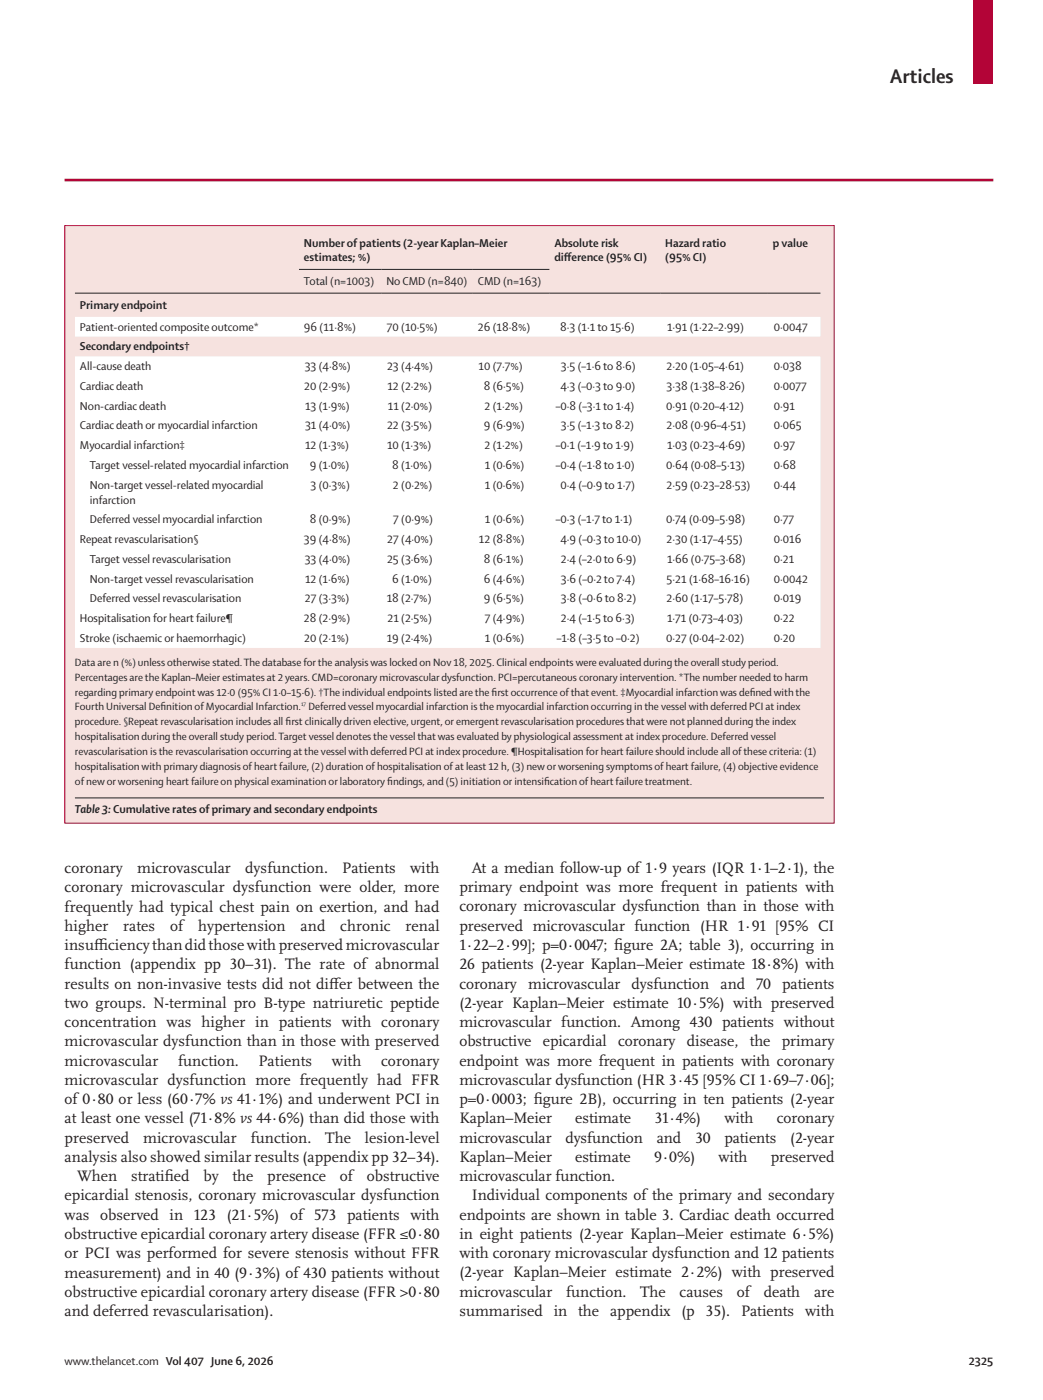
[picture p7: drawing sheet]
<svg xmlns="http://www.w3.org/2000/svg" width="210mm" height="282mm" viewBox="0 0 210 282" stroke-linecap="round" stroke-linejoin="round" font-family="sans-serif">
<defs><g id="words">
<text font-size="4.2" fill="#231f20" x="179.2" y="16.7">Articles</text>
<g font-size="3.2" fill="#231f20">
<text x="13" y="175.9">coronary</text>
<text x="13" y="179.7">coronary microvascular dysfunction were older, more</text>
<text x="27.6" y="175.9">microvascular</text>
<text x="49.4" y="175.9">dysfunction.</text>
<text x="68.9" y="175.9">Patients</text>
<text x="82.6" y="175.9">with</text>
<text x="92.5" y="179.7">primary endpoint was more frequent in patients with</text>
<text x="95" y="175.8">At a median follow-up of 1·9 years (IQR 1·1–2·1), the</text>
<text x="13" y="183.6">frequently had typical chest pain on exertion, and had</text>
<text x="92.5" y="183.6">coronary microvascular dysfunction than in those with</text>
<text x="13" y="187.5">higher</text>
<text x="13" y="191.4">insuf</text>
<text x="18.9" y="191.4">f</text>
<text x="18.9" y="191.4">iciency than did those with preserved microvascular</text>
<text x="24.8" y="187.5">rates</text>
<text x="34.3" y="187.5">of</text>
<text x="39.9" y="187.5">hypertension</text>
<text x="60.5" y="187.5">and</text>
<text x="68.5" y="187.5">chronic</text>
<text x="81.6" y="187.5">renal</text>
<text x="92.5" y="187.5">preserved microvascular function (HR 1·91 [95% CI</text>
<text x="92.5" y="191.4">1·22–2·99]; p=0·0047; f</text>
<text x="123.7" y="191.4">igure 2A; table 3), occurring in</text>
<text x="13" y="195.3">function (appendix pp 30–31). The rate of abnormal</text>
<text x="92.5" y="195.2">26 patients (2-year Kaplan–Meier estimate 18·8%) with</text>
<text x="13" y="199.1">results on non-invasive tests did not dif</text>
<text x="13" y="203">two groups. N-terminal pro B-type natriuretic peptide</text>
<text x="66.3" y="199.1">fer between the</text>
<text x="92.5" y="199.1">coronary</text>
<text x="92.5" y="203">(2-year Kaplan–Meier estimate 10·5%) with preserved</text>
<text x="106.3" y="199.1">microvascular</text>
<text x="127.2" y="199.1">dysfunction</text>
<text x="145.1" y="199.1">and</text>
<text x="152.3" y="199.1">70</text>
<text x="157.5" y="199.1">patients</text>
<text x="13" y="206.9">concentration was higher in patients with coronary</text>
<text x="92.5" y="206.9">microvascular function. Among 430 patients without</text>
<text x="13" y="210.8">microvascular dysfunction than in those with preserved</text>
<text x="13" y="214.7">microvascular</text>
<text x="35.9" y="214.7">function.</text>
<text x="52.1" y="214.7">Patients</text>
<text x="66.8" y="214.7">with</text>
<text x="76.7" y="214.7">coronary</text>
<text x="92.5" y="210.8">obstructive</text>
<text x="92.5" y="214.6">endpoint was more frequent in patients with coronary</text>
<text x="109.3" y="210.8">epicardial</text>
<text x="124.4" y="210.8">coronary</text>
<text x="138.3" y="210.8">disease,</text>
<text x="150.9" y="210.8">the</text>
<text x="157.4" y="210.8">primary</text>
<text x="13" y="218.5">microvascular dysfunction more frequently had FFR</text>
<text x="92.5" y="218.5">microvascular dysfunction (HR 3·45 [95% CI 1·69–7·06];</text>
<text x="13" y="222.4">of 0·80 or less (60·7% vs 41·1%) and underwent PCI in</text>
<text x="13" y="226.3">at least one vessel (71·8% vs 44·6%) than did those with</text>
<text x="92.5" y="222.4">p=0·0003; f</text>
<text x="92.5" y="226.3">Kaplan–Meier</text>
<text x="107.5" y="222.4">igure 2B), occurring in ten patients (2-year</text>
<text x="115.8" y="226.3">estimate</text>
<text x="131.8" y="226.3">31·4%)</text>
<text x="145.9" y="226.3">with</text>
<text x="156.4" y="226.3">coronary</text>
<text x="13" y="230.2">preserved</text>
<text x="28.8" y="230.2">microvascular</text>
<text x="50.5" y="230.2">function.</text>
<text x="65.5" y="230.2">The</text>
<text x="73.5" y="230.2">lesion-level</text>
<text x="92.5" y="230.2">microvascular</text>
<text x="113.8" y="230.2">dysfunction</text>
<text x="132.2" y="230.2">and</text>
<text x="139.9" y="230.2">30</text>
<text x="145.9" y="230.2">patients</text>
<text x="159.1" y="230.2">(2-year</text>
<text x="13" y="234.1">analysis also showed similar results (appendix pp 32–34).</text>
<text x="15.5" y="237.9">When</text>
<text x="26.4" y="237.9">stratif</text>
<text x="33.2" y="237.9">ied</text>
<text x="41" y="237.9">by</text>
<text x="46.8" y="237.9">the</text>
<text x="53.8" y="237.9">presence</text>
<text x="68.4" y="237.9">of</text>
<text x="73.9" y="237.9">obstructive</text>
<text x="92.5" y="234">Kaplan–Meier</text>
<text x="92.5" y="237.9">microvascular function.</text>
<text x="115.8" y="234">estimate</text>
<text x="131.7" y="234">9·0%)</text>
<text x="144.7" y="234">with</text>
<text x="155.2" y="234">preserved</text>
<text x="13" y="241.8">epicardial stenosis, coronary microvascular dysfunction</text>
<text x="13" y="245.7">was observed in 123 (21·5%) of 573 patients with</text>
<text x="92.5" y="245.7">endpoints are shown in table 3. Cardiac death occurred</text>
<text x="95" y="241.8">Individual components of the primary and secondary</text>
<text x="13" y="249.6">obstructive epicardial coronary artery disease (FFR ≤0·80</text>
<text x="92.5" y="249.6">in eight patients (2-year Kaplan–Meier estimate 6·5%)</text>
<text x="13" y="253.4">or PCI was performed for severe stenosis without FFR</text>
<text x="13" y="257.3">measurement) and in 40 (9·3%) of 430 patients without</text>
<text x="92.5" y="253.4">with coronary microvascular dysfunction and 12 patients</text>
<text x="92.5" y="257.3">(2-year Kaplan–Meier estimate 2·2%) with preserved</text>
<text x="13" y="261.2">obstructive epicardial coronary artery disease (FFR &gt;0·80</text>
<text x="92.5" y="261.2">microvascular</text>
<text x="114" y="261.2">function.</text>
<text x="128.9" y="261.2">The</text>
<text x="136.8" y="261.2">causes</text>
<text x="148.4" y="261.2">of</text>
<text x="153.8" y="261.2">death</text>
<text x="163.9" y="261.2">are</text>
<text x="13" y="265.1">and deferred revascularisation).</text>
<text x="92.5" y="265.1">summarised in the appendix (p 35). Patients with</text>
</g>
<g font-size="2.5" fill="#231f20">
<text x="61.2" y="49.7">Number of patients (2-year Kaplan–Meier</text>
<text x="61.2" y="52.7">estimates; %)</text>
<text x="111.6" y="49.7">Absolute risk</text>
<text x="111.6" y="52.7">dif</text>
<text x="113.5" y="52.7">ference (95% CI)</text>
<text x="133.9" y="49.7">Hazard ratio</text>
<text x="133.9" y="52.7">(95% CI)</text>
<text x="155.6" y="49.7">p value</text>
<text x="61.2" y="57.4">Total (n=1003)</text>
<text x="77.8" y="57.4">No CMD (n=840)</text>
<text x="96.2" y="57.4">CMD (n=163)</text>
<text x="16.1" y="62.2">Primary endpoint</text>
<text x="16.1" y="66.6">Patient-oriented composite outcome*</text>
<text x="16.1" y="70.6">Secondary endpoints†</text>
<text x="61.2" y="66.6">96 (11·8%)</text>
<text x="77.9" y="66.6">70 (10·5%)</text>
<text x="96.2" y="66.6">26 (18·8%)</text>
<text x="112.8" y="66.6">8·3 (1·1 to 15·6)</text>
<text x="134.3" y="66.6">1·91 (1·22–2·99)</text>
<text x="155.8" y="66.6">0·0047</text>
<text x="16.1" y="74.6">All-cause death</text>
<text x="61.3" y="74.6">33 (4·8%)</text>
<text x="77.9" y="74.6">23 (4·4%)</text>
<text x="96.3" y="74.6">10 (7·7%)</text>
<text x="112.9" y="74.6">3·5 (–1·6 to 8·6)</text>
<text x="134.2" y="74.6">2·20 (1·05–4·61)</text>
<text x="155.8" y="74.6">0·038</text>
<text x="16.1" y="78.6">Cardiac death</text>
<text x="16.1" y="82.5">Non-cardiac death</text>
<text x="61.3" y="78.6">20 (2·9%)</text>
<text x="61.4" y="82.5">13 (1·9%)</text>
<text x="78" y="78.6">12 (2·2%)</text>
<text x="78.1" y="82.5">11 (2·0%)</text>
<text x="97.4" y="78.6">8 (6·5%)</text>
<text x="97.5" y="82.5">2 (1·2%)</text>
<text x="111.9" y="82.5">–0·8 (–3·1 to 1·4)</text>
<text x="112.8" y="78.6">4·3 (–0·3 to 9·0)</text>
<text x="134.1" y="82.5">0·91 (0·20–4·12)</text>
<text x="134.2" y="78.6">3·38 (1·38–8·26)</text>
<text x="155.8" y="78.6">0·0077</text>
<text x="155.8" y="82.5">0·91</text>
<text x="16.1" y="86.5">Cardiac death or myocardial infarction</text>
<text x="61.4" y="86.5">31 (4·0%)</text>
<text x="77.9" y="86.5">22 (3·5%)</text>
<text x="97.4" y="86.5">9 (6·9%)</text>
<text x="112.9" y="86.5">3·5 (–1·3 to 8·2)</text>
<text x="134.2" y="86.5">2·08 (0·96–4·51)</text>
<text x="155.8" y="86.5">0·065</text>
<text x="16.1" y="90.5">Myocardial infarction‡</text>
<text x="18.1" y="94.5">Target vessel-related myocardial infarction</text>
<text x="61.4" y="90.5">12 (1·3%)</text>
<text x="62.4" y="94.5">9 (1·0%)</text>
<text x="77.9" y="90.5">10 (1·3%)</text>
<text x="79" y="94.5">8 (1·0%)</text>
<text x="97.5" y="90.5">2 (1·2%)</text>
<text x="97.6" y="94.5">1 (0·6%)</text>
<text x="111.9" y="94.5">–0·4 (–1·8 to 1·0)</text>
<text x="111.9" y="90.5">–0·1 (–1·9 to 1·9)</text>
<text x="134.1" y="94.5">0·64 (0·08–5·13)</text>
<text x="134.3" y="90.5">1·03 (0·23–4·69)</text>
<text x="155.8" y="90.5">0·97</text>
<text x="155.8" y="94.5">0·68</text>
<text x="18.1" y="98.5">Non-target vessel-related myocardial</text>
<text x="18.1" y="101.5">infarction</text>
<text x="62.5" y="98.5">3 (0·3%)</text>
<text x="79.1" y="98.5">2 (0·2%)</text>
<text x="97.6" y="98.5">1 (0·6%)</text>
<text x="112.9" y="98.5">0·4 (–0·9 to 1·7)</text>
<text x="134.2" y="98.5">2·59 (0·23–28·53)</text>
<text x="155.8" y="98.5">0·44</text>
<text x="18.1" y="105.4">Deferred vessel myocardial infarction</text>
<text x="62.4" y="105.4">8 (0·9%)</text>
<text x="79.2" y="105.4">7 (0·9%)</text>
<text x="97.6" y="105.4">1 (0·6%)</text>
<text x="111.9" y="105.4">–0·3 (–1·7 to 1·1)</text>
<text x="134.1" y="105.4">0·74 (0·09–5·98)</text>
<text x="155.8" y="105.4">0·77</text>
<text x="16.1" y="109.4">Repeat revascularisation§</text>
<text x="18.1" y="113.4">Target vessel revascularisation</text>
<text x="61.2" y="109.4">39 (4·8%)</text>
<text x="61.3" y="113.4">33 (4·0%)</text>
<text x="77.9" y="113.4">25 (3·6%)</text>
<text x="78" y="109.4">27 (4·0%)</text>
<text x="96.4" y="109.4">12 (8·8%)</text>
<text x="97.4" y="113.4">8 (6·1%)</text>
<text x="112.8" y="109.4">4·9 (–0·3 to 10·0)</text>
<text x="112.9" y="113.4">2·4 (–2·0 to 6·9)</text>
<text x="134.2" y="109.4">2·30 (1·17–4·55)</text>
<text x="134.3" y="113.4">1·66 (0·75–3·68)</text>
<text x="155.8" y="109.4">0·016</text>
<text x="155.8" y="113.4">0·21</text>
<text x="18.1" y="117.4">Non-target vessel revascularisation</text>
<text x="61.4" y="117.4">12 (1·6%)</text>
<text x="79" y="117.4">6 (1·0%)</text>
<text x="97.4" y="117.4">6 (4·6%)</text>
<text x="112.9" y="117.4">3·6 (–0·2 to 7·4)</text>
<text x="134.2" y="117.4">5·21 (1·68–16·16)</text>
<text x="155.8" y="117.4">0·0042</text>
<text x="16.1" y="125.3">Hospitalisation for heart failure¶</text>
<text x="18.1" y="121.4">Deferred vessel revascularisation</text>
<text x="61.2" y="125.3">28 (2·9%)</text>
<text x="61.4" y="121.4">27 (3·3%)</text>
<text x="77.9" y="121.4">18 (2·7%)</text>
<text x="78" y="125.3">21 (2·5%)</text>
<text x="97.4" y="121.4">9 (6·5%)</text>
<text x="97.6" y="125.3">7 (4·9%)</text>
<text x="112.9" y="125.3">2·4 (–1·5 to 6·3)</text>
<text x="112.9" y="121.4">3·8 (–0·6 to 8·2)</text>
<text x="134.2" y="121.4">2·60 (1·17–5·78)</text>
<text x="134.3" y="125.3">1·71 (0·73–4·03)</text>
<text x="155.8" y="121.4">0·019</text>
<text x="155.8" y="125.3">0·22</text>
<text x="16.1" y="129.3">Stroke (ischaemic or haemorrhagic)</text>
<text x="61.3" y="129.3">20 (2·1%)</text>
<text x="77.9" y="129.3">19 (2·4%)</text>
<text x="97.6" y="129.3">1 (0·6%)</text>
<text x="112.1" y="129.3">–1·8 (–3·5 to –0·2)</text>
<text x="134.1" y="129.3">0·27 (0·04–2·02)</text>
<text x="155.8" y="129.3">0·20</text>
<text x="15.1" y="163.8">Table 3:Cumulative rates of primary and secondary endpoints</text>
<text x="13" y="274.9">www.thelancet.com Vol 407 June 6, 2026</text>
<text x="195.1" y="274.9">2325</text>
</g>
<g font-size="2.3" fill="#231f20">
<text x="15.1" y="134.1">Data are n (%) unless otherwise stated. The database for the analysis was locked on Nov 18, 2025. Clinical endpoints were evaluated during the overall study period.</text>
<text x="15.1" y="137.1">Percentages are the Kaplan–Meier estimates at 2 years. CMD=coronary microvascular dysfunction. PCI=percutaneous coronary intervention. *The number needed to harm</text>
<text x="15.1" y="140.1">regarding primary endpoint was 12·0 (95% CI 1·0–15·6). †The individual endpoints listed are the f</text>
<text x="15.1" y="143.1">Fourth Universal Def</text>
<text x="32.3" y="143.1">inition of Myocardial Infarction. Deferred vessel myocardial infarction is the myocardial infarction occurring in the vessel with deferred PCI at index</text>
<text x="99" y="140.1">irst occurrence of that event. ‡Myocardial infarction was def</text>
<text x="150.9" y="140.1">ined with the</text>
<text x="15.1" y="146.1">procedure. §Repeat revascularisation includes all f</text>
<text x="15.1" y="149.1">hospitalisation during the overall study period. Target vessel denotes the vessel that was evaluated by physiological assessment at index procedure. Deferred vessel</text>
<text x="57.5" y="146.1">irst clinically driven elective, urgent, or emergent revascularisation procedures that were not planned during the index</text>
<text x="15.1" y="152.1">revascularisation is the revascularisation occurring at the vessel with deferred PCI at index procedure. ¶Hospitalisation for heart failure should include all of these criteria: (1)</text>
<text x="15.1" y="155.1">hospitalisation with primary diagnosis of heart failure, (2) duration of hospitalisation of at least 12 h, (3) new or worsening symptoms of heart failure, (4) objective evidence</text>
<text x="15.1" y="158.1">of new or worsening heart failure on physical examination or laboratory f</text>
<text x="78" y="158.1">indings, and (5) initiation or intensif</text>
<text x="109.6" y="158.1">ication of heart failure treatment.</text>
</g>
<text font-size="1.1" fill="#231f20" x="60.6" y="142.3">17</text>
</g></defs>
<path d="M196 -.1h4v16.8h-4z" fill="#b30437"/>
<path d="M13 36.3h187" fill="none" stroke="#b30437" stroke-width=".53"/>
<path d="M13 45.4h155v120.4h-155z" fill="#f6e2df"/>
<path d="M15.1 160.7h150.8" fill="none" stroke="#231f20" stroke-width=".2"/>
<path d="M15.1 63.8h45.1v4h-45.1zM60.2 63.8h16.6v4h-16.6zM76.8 63.8h18.4v4h-18.4zM95.2 63.8h15.4v4h-15.4zM110.6 63.8h22.3v4h-22.3zM132.9 63.8h21.7v4h-21.7zM154.6 63.8h10.6v4h-10.6zM15.1 71.8h45.1v4h-45.1zM60.2 71.8h16.6v4h-16.6zM76.8 71.8h18.4v4h-18.4zM95.2 71.8h15.4v4h-15.4zM110.6 71.8h22.3v4h-22.3zM132.9 71.8h21.7v4h-21.7zM154.6 71.8h10.6v4h-10.6zM15.1 75.8h45.1v3.9h-45.1zM60.2 75.8h16.6v3.9h-16.6zM76.8 75.8h18.4v3.9h-18.4zM95.2 75.8h15.4v3.9h-15.4zM110.6 75.8h22.3v3.9h-22.3zM132.9 75.8h21.7v3.9h-21.7zM154.6 75.8h10.6v3.9h-10.6zM15.1 79.7h45.1v4h-45.1zM60.2 79.7h16.6v4h-16.6zM76.8 79.7h18.4v4h-18.4zM95.2 79.7h15.4v4h-15.4zM110.6 79.7h22.3v4h-22.3zM132.9 79.7h21.7v4h-21.7zM154.6 79.7h10.6v4h-10.6zM15.1 83.7h45.1v4h-45.1zM60.2 83.7h16.6v4h-16.6zM76.8 83.7h18.4v4h-18.4zM95.2 83.7h15.4v4h-15.4zM110.6 83.7h22.3v4h-22.3zM132.9 83.7h21.7v4h-21.7zM154.6 83.7h10.6v4h-10.6zM15.1 87.7h45.1v4h-45.1zM60.2 87.7h16.6v4h-16.6zM76.8 87.7h18.4v4h-18.4zM95.2 87.7h15.4v4h-15.4zM110.6 87.7h22.3v4h-22.3zM132.9 87.7h21.7v4h-21.7zM154.6 87.7h10.6v4h-10.6zM15.1 91.7h45.1v4h-45.1zM60.2 91.7h16.6v4h-16.6zM76.8 91.7h18.4v4h-18.4zM95.2 91.7h15.4v4h-15.4zM110.6 91.7h22.3v4h-22.3zM132.9 91.7h21.7v4h-21.7zM154.6 91.7h10.6v4h-10.6zM15.1 95.7h45.1v7h-45.1zM60.2 95.7h16.6v7h-16.6zM76.8 95.7h18.4v7h-18.4zM95.2 95.7h15.4v7h-15.4zM110.6 95.7h22.3v7h-22.3zM132.9 95.7h21.7v7h-21.7zM154.6 95.7h10.6v7h-10.6zM15.1 102.7h45.1v3.9h-45.1zM60.2 102.7h16.6v3.9h-16.6zM76.8 102.7h18.4v3.9h-18.4zM95.2 102.7h15.4v3.9h-15.4zM110.6 102.7h22.3v3.9h-22.3zM132.9 102.7h21.7v3.9h-21.7zM154.6 102.7h10.6v3.9h-10.6zM15.1 106.6h45.1v4h-45.1zM60.2 106.6h16.6v4h-16.6zM76.8 106.6h18.4v4h-18.4zM95.2 106.6h15.4v4h-15.4zM110.6 106.6h22.3v4h-22.3zM132.9 106.6h21.7v4h-21.7zM154.6 106.6h10.6v4h-10.6zM15.1 110.6h45.1v4h-45.1zM60.2 110.6h16.6v4h-16.6zM76.8 110.6h18.4v4h-18.4zM95.2 110.6h15.4v4h-15.4zM110.6 110.6h22.3v4h-22.3zM132.9 110.6h21.7v4h-21.7zM154.6 110.6h10.6v4h-10.6zM15.1 114.6h45.1v4h-45.1zM60.2 114.6h16.6v4h-16.6zM76.8 114.6h18.4v4h-18.4zM95.2 114.6h15.4v4h-15.4zM110.6 114.6h22.3v4h-22.3zM132.9 114.6h21.7v4h-21.7zM154.6 114.6h10.6v4h-10.6zM15.1 118.6h45.1v4h-45.1zM60.2 118.6h16.6v4h-16.6zM76.8 118.6h18.4v4h-18.4zM95.2 118.6h15.4v4h-15.4zM110.6 118.6h22.3v4h-22.3zM132.9 118.6h21.7v4h-21.7zM154.6 118.6h10.6v4h-10.6zM15.1 122.6h45.1v3.9h-45.1zM60.2 122.6h16.6v3.9h-16.6zM76.8 122.6h18.4v3.9h-18.4zM95.2 122.6h15.4v3.9h-15.4zM110.6 122.6h22.3v3.9h-22.3zM132.9 122.6h21.7v3.9h-21.7zM154.6 122.6h10.6v3.9h-10.6zM15.1 126.5h45.1v4h-45.1zM60.2 126.5h16.6v4h-16.6zM76.8 126.5h18.4v4h-18.4zM95.2 126.5h15.4v4h-15.4zM110.6 126.5h22.3v4h-22.3zM132.9 126.5h21.7v4h-21.7zM154.6 126.5h10.6v4h-10.6z" fill="#fff"/>
<path d="M15.1 59h150.1M60.2 54.3h50.4" fill="none" stroke="#231f20" stroke-width=".2"/>
<path d="M13 45.4h155v120.4h-155z" fill="none" stroke="#b30437" stroke-width=".2"/>
<use href="#words"/>
</svg>
